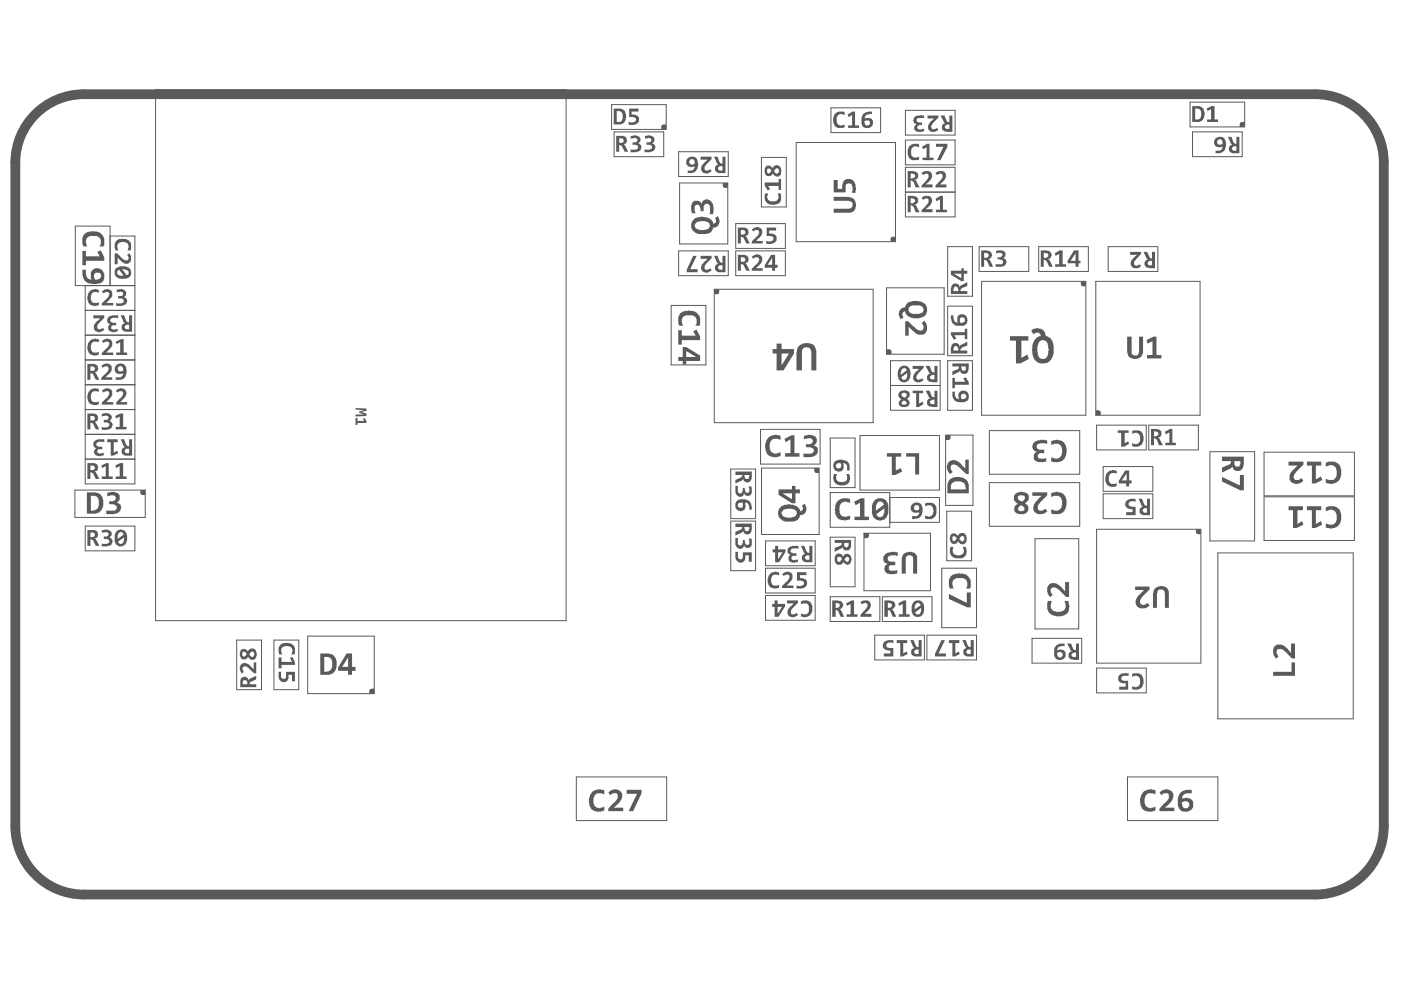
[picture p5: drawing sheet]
<svg xmlns="http://www.w3.org/2000/svg" width="297mm" height="210mm" viewBox="0 0 297 210" stroke-linecap="round" stroke-linejoin="round" font-family="sans-serif">
<g fill="#5a5a5a">
<path d="M151.4 61.3h1.1l-.1 .9-.3 .2h-.7z"/>
<path d="M172.6 99.2h1.1v1.1l-.9-.1-.2-.3z"/>
<path d="M188 74.1h.6l.3 .2 .1 .8h-1z"/>
<path d="M229.2 59.7h1v1l-.8-.1-.2-.3z"/>
<path d="M78.4 146.2l.3-.2h.6v1.1h-1z"/>
<path d="M140.3 26.6l.3-.2h.6v1h-1z"/>
<path d="M188.9 50.4l.3-.2h.7v1h-1.1z"/>
<path d="M153.2 38.8h1.1v1h-.8l-.3-.4z"/>
<path d="M200.5 92.3h1v.8l-.4 .2h-.6z"/>
<path d="M183.2 113.1h1v.8l-.4 .2h-.6z"/>
<path d="M29.7 103.9h1.1v1.1l-.8-.1-.3-.4z"/>
<path d="M262.9 26.1l.4-.2h.6v1h-1.1z"/>
<path d="M232.3 87h.7l.3 .2 .1 .8h-1.1z"/>
<path d="M253.6 112.2h1v1.1l-.8-.1-.2-.4z"/>
</g>
<g fill="none" stroke="#5a5a5a" stroke-width=".21">
<path d="M33 19h87v112.6h-87zM129.7 22.2h11.5v5.2h-11.5zM130.2 28h10.5v5.2h-10.5zM143.9 32.2h10.5v5.2h-10.5zM144.1 38.8h10.2v12.9h-10.2zM161.4 33.4h5.3v10.5h-5.3zM168.8 30.2h21.1v21h-21.1zM176.2 22.9h10.5v5.2h-10.5zM192 23.4h10.5v5.2h-10.5zM192 29.7h10.5v5.3h-10.5zM192 35.5h10.5v10.5h-10.5zM252.3 21.7h11.6v5.2h-11.6z"/>
<path d="M252.8 28h10.6v5.2h-10.6zM23.3 50h5.3v52.6h-10.5v-42M143.9 53.2h10.5v5.3h-10.5zM156 47.4h10.5v5.3h-10.5zM156 53.2h10.5v5.3h-10.5zM192 40.7h10.5M200.9 52.3h5.3v10.5h-5.3zM207.6 52.3h10.5v5.3h-10.5zM208.1 59.7h22.1v28.3h-22.1zM220.2 52.3h10.6v5.3h-10.6zM232.3 59.7h22.1v28.3h-22.1zM235 52.3h10.5v5.3h-10.5z"/>
<path d="M18.1 71.1h10.5M18.1 76.3h10.5M18.1 65.8h10.5M23.3 60.6v-12.7h-7.3v12.7h12.6M142.3 64.8h7.4v12.6h-7.4zM151.4 61.3h33.7v28.3h-33.7zM188 61h12.2v14.1h-12.2zM188.8 76.5h10.5v10.5h-10.5zM200.9 76.5h5.3v10.5h-5.3zM200.9 64.9h5.3v10.5h-5.3zM18.1 92.1h10.5M18.1 97.3h10.5"/>
<path d="M18.1 86.8h10.5M18.1 81.6h10.5M154.9 99.4h5.3v10.6h-5.3zM161.3 91h12.6v7.4h-12.6zM161.5 99.2h12.2v14.1h-12.2zM176 92.9h5.3v10.5h-5.3zM182.3 92.3h16.9v11.6h-16.9zM188.8 81.7h10.5M200.5 92.3h5.8v14.9h-5.8zM209.8 91.3h19.1v9.2h-19.1zM232.5 90.1h10.5v5.3h-10.5zM233.9 98.9h10.5v5.3h-10.5z"/>
<path d="M243.6 90.1h10.5v5.3h-10.5zM256.5 95.8h9.5v18.9h-9.5zM268 95.9h19.2v9.2h-19.2zM15.9 103.9h14.9v5.8h-14.9zM18.1 111.5h10.5v5.3h-10.5zM154.9 110.5h5.3v10.5h-5.3zM162.3 114.7h10.5v5.2h-10.5zM176 104.4h12.7v7.4h-12.7zM176 113.9h5.3v10.5h-5.3zM183.2 113.1h14.1v12.2h-14.1zM188.7 105.5h10.5v5.2h-10.5M200.7 108.4h5.3v10.5h-5.3z"/>
<path d="M209.8 102.3h19.1v9.3h-19.1zM219.4 114.2h9.3v19.1h-9.3zM232.5 112.2h22.1v28.4h-22.1zM233.9 104.7h10.5v5.3h-10.5zM258.2 117.2h28.7v35.2h-28.7zM268 105.3h19.2v9.3h-19.2zM50.2 135.7h5.2v10.5h-5.2zM58.1 135.7h5.2v10.5h-5.2zM65.2 134.9h14.1v12.2h-14.1zM162.3 120.5h10.5v5.2h-10.5zM162.3 126.3h10.5v5.2h-10.5zM176 126.5h10.5v5.3h-10.5z"/>
<path d="M185.5 134.7h10.5v5.2h-10.5zM187.1 126.5h10.5v5.3h-10.5zM196.5 134.7h10.5v5.2h-10.5zM199.7 120.5h7.3v12.6h-7.3zM218.8 135.3h10.5v5.3h-10.5zM232.5 141.7h10.5v5.2h-10.5zM122.2 164.7h19.2v9.3h-19.2zM239.1 164.7h19.1v9.3h-19.1z"/>
</g>
<g fill="#5a5a5a">
<path d="M17.8 49.7a2.81 2.81 0 0 1 4 .2 3.3 3.3 0 0 1 .2 2.3h-.8a1.54 1.54 0 0 0-.5-2.1l-.6-.1a1.46 1.46 0 0 0-1.8 .7l-.1 .8 .3 .7h-.8a3.2 3.2 0 0 1 .1-2.5z"/>
<path d="M17.5 53.2h.7v1.2h3l-.6-1 .8-.3 .7 1.5v.7h-3.9v.9h-.7z"/>
<path d="M75.4 86.5l2.3 .1v.5l-1.1 .3 1.1 .3v.5l-2.3 .1v-.4h1.8l-1.1-.4v-.2l1.1-.4-1.8-.1z"/>
<path d="M75.4 88.6h.4v.7h1.4l-.2-.6 .3-.1 .4 .7v.4h-1.9v.4h-.4z"/>
<path d="M222.1 127.4h.9a1.74 1.74 0 0 0 .2 2 2.05 2.05 0 0 0 1.6 .3l.3-.1a1.27 1.27 0 0 0 .6-2v-.2l.8 .1a2.11 2.11 0 0 1-.1 2.4 2.11 2.11 0 0 1-2.3 .8 2.23 2.23 0 0 1-2-3.2z"/>
<path d="M222.2 124.2a1.69 1.69 0 0 1 2.7 .2l.9 1v-2h.9v3.2h-.7l-1.1-1.2a2 2 0 0 0-1.7-.8 .81 .81 0 0 0-.2 1.2l.2 .3-.5 .5a1.92 1.92 0 0 1-.5-2.4z"/>
<path d="M222.9 93.6a2.16 2.16 0 0 1 2.4 0 2.16 2.16 0 0 1 .8 2.3 2.24 2.24 0 0 1-3.1 2l-.1-1a1.52 1.52 0 0 0 2.1-.2l.2-.6-.1-1.2a1.23 1.23 0 0 0-2-.6h-.2z"/>
<path d="M219 94.1a2.83 2.83 0 0 1 2.9-.7l.1 .7h-.3a1.91 1.91 0 0 0-1.9 .3 .79 .79 0 0 0 1 .9h.6v.8h-.5a.64 .64 0 0 0-.9 .6 .64 .64 0 0 0 1 .5l.8-.1v.8h-.3a1.88 1.88 0 0 1-2.3-.7 1.13 1.13 0 0 1 .6-1.4 1.05 1.05 0 0 1-.8-1.6z"/>
<path d="M281.1 107.5a2.36 2.36 0 0 1 3 .8l.1 .3a2.94 2.94 0 0 1-.8 3.1 2.69 2.69 0 0 1-2.3 .2v-.9a1.8 1.8 0 0 0 2.1-.2 2.36 2.36 0 0 0-.4-2.6 1.83 1.83 0 0 0-1.7 .2z"/>
<path d="M277.1 107.3h3v.9h-1.1v2.9l1-.6 .4 .7-1.5 .8h-.8v-3.8h-1z"/>
<path d="M273.2 107.3h3v.9h-1.1v2.9l.9-.6 .4 .7-1.5 .8h-.8v-3.8h-.9z"/>
<path d="M281.1 98.1a2.36 2.36 0 0 1 3 .7l.1 .3a2.94 2.94 0 0 1-.8 3.2 2.69 2.69 0 0 1-2.3 .1v-.8a1.8 1.8 0 0 0 2.1-.3 2.36 2.36 0 0 0-.4-2.6 1.83 1.83 0 0 0-1.7 .2z"/>
<path d="M277.1 97.9h3v.8h-1.1v3l1-.7 .4 .8-1.5 .7h-.8v-3.8h-1z"/>
<path d="M273.2 97.9h3.2v.6l-1.5 1.5a1.3 1.3 0 0 0-.4 1.7 1.23 1.23 0 0 0 1.4-.4l.5 .7a1.82 1.82 0 0 1-3-.2v-.1a2.26 2.26 0 0 1 1.1-2.4l.6-.6h-1.9z"/>
<path d="M222.9 104.6a2.16 2.16 0 0 1 2.4 .1 2.16 2.16 0 0 1 .8 2.2 2.24 2.24 0 0 1-3.1 2l-.1-.9a1.52 1.52 0 0 0 2.1-.2l.2-.7-.1-1.1a1.23 1.23 0 0 0-2-.7h-.2z"/>
<path d="M218.9 104.4h3.1v.6l-1.1 1.2a2 2 0 0 0-.9 1.7v.1a.9 .9 0 0 0 1.3 .1l.3-.2 .4 .5a1.82 1.82 0 0 1-2.8-.1 1.97 1.97 0 0 1 .8-2.3l.9-.9h-2z"/>
<path d="M169.2 73.6a2.56 2.56 0 0 1 3.5-.3l.4 1v4.2h-1.1v-3.7a1.03 1.03 0 0 0-1-1.2 1.03 1.03 0 0 0-1 1.2v3.7h-1.1v-3.9z"/>
<path d="M155.9 114.1h.5v.5a.71 .71 0 0 0 .1 .7 .71 .71 0 0 0 .7 .3l.3-.5v-.6h.4l.1 .5a.47 .47 0 0 0 .6 .5 .47 .47 0 0 0 .3-.7l-.1-.6 .5 .1a1.48 1.48 0 0 1-.4 1.9l-.9-.1-.2-.5a.91 .91 0 0 1-.9 .8 .91 .91 0 0 1-.9-.8z"/>
<path d="M155.9 117l.6 .1a1.22 1.22 0 0 0 .4 1.5h.1a.61 .61 0 0 0 .5-.9v-.6h1.9v2h-.6v-1.4h-.8v.4a1.01 1.01 0 0 1-.7 1.1 1.01 1.01 0 0 1-1.2-.5l-.2-.3z"/>
<path d="M167.1 116.3a2.34 2.34 0 0 1 2.2-.6v.7a1.35 1.35 0 0 0-1.7 .3v.3l.2 .2 1.1 .1v.5h-.5a.5 .5 0 0 0-.6 .6 .5 .5 0 0 0 .9 .3l.5-.1v.5a1.45 1.45 0 0 1-2-.4v-.8l.5-.3a.84 .84 0 0 1-.7-.5 .84 .84 0 0 1 .1-.8z"/>
<path d="M163.2 121.7h.1a1.57 1.57 0 0 1 1.7-.4l.2 .1v.6a1.01 1.01 0 0 0-1.7 .6 1.17 1.17 0 0 0 .3 1.3 1.17 1.17 0 0 0 1.4 .1v.6a1.62 1.62 0 0 1-2.3-.9 2.14 2.14 0 0 1 .3-2z"/>
<path d="M165.8 121.7a1.29 1.29 0 0 1 2.2 .2 1.78 1.78 0 0 1-.6 1.6l-.6 .7h1.4v.5h-2.4v-.4l.9-.9a1.51 1.51 0 0 0 .7-1.4 .77 .77 0 0 0-1.2 .2z"/>
<path d="M169 121.3h2v.6h-1.4v.7l.7 .1a.97 .97 0 0 1 .8 .8 .97 .97 0 0 1-.4 1 1.99 1.99 0 0 1-1.8 .2v-.5a1.34 1.34 0 0 0 1.5-.4v-.4l-.2-.2-1.2-.1z"/>
<path d="M169.8 127.5a1.52 1.52 0 0 1 1.7-.1 1.52 1.52 0 0 1 .7 1.6 1.65 1.65 0 0 1-.7 1.6 1.65 1.65 0 0 1-1.7 .1v-.7a1.1 1.1 0 0 0 1.7-.3v-.2a1.3 1.3 0 0 0-.5-1.6h-.9l-.3 .2z"/>
<path d="M166.9 127.3h2.3v.5l-1 .9-.3 .5a.61 .61 0 0 0-.1 1 .61 .61 0 0 0 1-.2l.1-.1 .3 .5a1.33 1.33 0 0 1-2.2-.2 1.56 1.56 0 0 1 .8-1.7l.4-.6h-1.3z"/>
<path d="M155.9 103h.5v.5a.71 .71 0 0 0 .1 .8 .71 .71 0 0 0 .7 .3l.3-.5v-.7h.4l.1 .6a.47 .47 0 0 0 .6 .5 .47 .47 0 0 0 .3-.7l-.1-.7 .5 .1a1.48 1.48 0 0 1-.4 1.9h-.7l-.4-.3v-.2a.91 .91 0 0 1-.9 .7 .91 .91 0 0 1-.9-.7z"/>
<path d="M239.6 53.4h2.3v.4l-.8 1a1.22 1.22 0 0 0-.5 1.4l.5 .1 .5-.3 .3 .5a1.4 1.4 0 0 1-2.1-.2 1.58 1.58 0 0 1 .7-1.7l.6-.6h-1.5z"/>
<path d="M191.9 68.1h.7l1.2 1.2a1.43 1.43 0 0 0 1.9 .6 1.05 1.05 0 0 0-.3-1.4l.5-.5a1.79 1.79 0 0 1-.2 3 2.44 2.44 0 0 1-2.3-1l-.7-.7v1.9h-.8z"/>
<path d="M214.1 71.3h3.9v.9h-1.4v3.7l1.2-.7 .3 .9-1.8 1h-.9v-4.9h-1.3z"/>
<path d="M22.7 93.1h2.3v.7h-.9v2.2l.7-.4 .3 .5-1.1 .5h-.5v-2.8h-.8z"/>
<path d="M19.9 93.7a2.34 2.34 0 0 1 2.2-.6l-.1 .7a1.25 1.25 0 0 0-1.6 .3v.3l.4 .3h.9v.5h-.4a.47 .47 0 0 0-.7 .5 .47 .47 0 0 0 .8 .4l.6-.1v.5a1.56 1.56 0 0 1-2-.3 .9 .9 0 0 1 .5-1.2 .84 .84 0 0 1-.7-.5 .84 .84 0 0 1 .1-.8z"/>
<path d="M21.6 87.8a1.57 1.57 0 0 1 2 .3 .87 .87 0 0 1-.4 1.2 .89 .89 0 0 1 .4 1.4v.1a2.46 2.46 0 0 1-2 .2v-.5a1.25 1.25 0 0 0 1.6-.3 .58 .58 0 0 0-.8-.6h-.4v-.6h.6a.48 .48 0 0 0 .5-.5 .48 .48 0 0 0-.6-.4l-.9 .2z"/>
<path d="M24.4 88.2l1.1-.5h.6v2.8h.7v.5h-2.3v-.5h.9v-2.2l-.8 .4z"/>
<path d="M18.9 82.8h.2a1.57 1.57 0 0 1 1.6-.4l.3 .1v.7a1.01 1.01 0 0 0-1.7 .5 1.17 1.17 0 0 0 .3 1.3 1.17 1.17 0 0 0 1.4 .2v.5a1.62 1.62 0 0 1-2.4-.9 2.14 2.14 0 0 1 .3-2z"/>
<path d="M21.6 82.8a1.29 1.29 0 0 1 2.2 .2 1.78 1.78 0 0 1-.6 1.6l-.7 .7h1.5v.5h-2.4v-.4l.8-.9a1.51 1.51 0 0 0 .8-1.3 .77 .77 0 0 0-1.2 .1z"/>
<path d="M24.5 82.8a1.28 1.28 0 0 1 1.4-.5 1.28 1.28 0 0 1 .9 1.1l-.2 .7-1.1 1.2h1.5v.5h-2.4v-.4l1-1.1a.94 .94 0 0 0 .4-1.3l-.7-.1-.3 .4z"/>
<path d="M59.3 136.9h.1a1.91 1.91 0 0 1 2.1-.4 1.53 1.53 0 0 1 1 1.9l-.1 .4-.6-.1a1 1 0 0 0-.2-1.5 1.4 1.4 0 0 0-1.9 .3l-.1 .6 .2 .7h-.6a2.8 2.8 0 0 1 .1-1.9z"/>
<path d="M59.1 139.4h.6v.9h2.2l-.4-.8 .5-.2 .5 1.1v.6h-2.8v.7h-.6z"/>
<path d="M59.1 142.4h.6l-.1 .6a.64 .64 0 0 0 .2 .8 .64 .64 0 0 0 .8-.1v-1.3h1.9v2h-.6v-1.3h-.7v.3a1.02 1.02 0 0 1-.8 1.2 1.02 1.02 0 0 1-1.2-.8z"/>
<path d="M18.9 72.3h.2a1.57 1.57 0 0 1 1.6-.4l.3 .1v.6a1.01 1.01 0 0 0-1.7 .6 1.17 1.17 0 0 0 .3 1.3 1.17 1.17 0 0 0 1.4 .1v.6a1.62 1.62 0 0 1-2.4-.9 2.14 2.14 0 0 1 .3-2z"/>
<path d="M21.6 72.3a1.29 1.29 0 0 1 2.2 .2 1.78 1.78 0 0 1-.6 1.6l-.7 .6h1.5v.6h-2.4v-.5l.8-.8a1.51 1.51 0 0 0 .8-1.4 .77 .77 0 0 0-1.2 .1z"/>
<path d="M24.5 72.4l1.2-.5h.5v2.8h.8v.6h-2.4v-.6h.9v-2.2l-.8 .5z"/>
<path d="M21.5 77.6a1.29 1.29 0 0 1 2.2 .2 1.69 1.69 0 0 1-.9 1.7l-.4 .5h1.4v.5h-2.3v-.4l.9-.9a1.07 1.07 0 0 0 .6-1.3l-.2-.2h-.6l-.4 .3z"/>
<path d="M22.8 67.4a2.34 2.34 0 0 1 2.3-.5v.6a1.35 1.35 0 0 0-1.7 .3v.3l.4 .3h.8v.6h-.4a.5 .5 0 0 0-.6 .6 .5 .5 0 0 0 .8 .2l.6-.1v.5a1.45 1.45 0 0 1-2-.4v-.7l.5-.3a.84 .84 0 0 1-.8-.5 .84 .84 0 0 1 .1-.9z"/>
<path d="M19.8 66.9h2.3v.5l-.9 .8a1.7 1.7 0 0 0-.6 1.4l.2 .2h.6l.4-.3 .3 .4a1.33 1.33 0 0 1-2.2-.1 1.56 1.56 0 0 1 .8-1.8l.6-.5h-1.5z"/>
<path d="M18.9 61.8h.2a1.57 1.57 0 0 1 1.6-.4l.3 .1v.6a1.01 1.01 0 0 0-1.7 .6 1.17 1.17 0 0 0 .3 1.3 1.17 1.17 0 0 0 1.4 .1v.6a1.62 1.62 0 0 1-2.4-.9 2.14 2.14 0 0 1 .3-2z"/>
<path d="M21.6 61.8a1.29 1.29 0 0 1 2.2 .2 1.78 1.78 0 0 1-.6 1.6l-.7 .6h1.5v.6h-2.4v-.5l.8-.8a1.51 1.51 0 0 0 .8-1.4 .77 .77 0 0 0-1.2 .1z"/>
<path d="M24.7 61.4h.1a2.02 2.02 0 0 1 1.6 .1 .87 .87 0 0 1-.2 1.5 .72 .72 0 0 1 .8 .5v.1a1.25 1.25 0 0 1-1.3 1.3h-1.1v-.7a2.02 2.02 0 0 0 1.6-.1v-.1a.6 .6 0 0 0-.7-.7h-.4v-.5h.4a.48 .48 0 0 0 .6-.5 .48 .48 0 0 0-.7-.4l-.7 .1z"/>
<path d="M133.4 23h2v.7h-1.5v.6h.5a1.11 1.11 0 0 1 1.1 1.2 1.11 1.11 0 0 1-1.3 1h-.8l-.1-.6a1.03 1.03 0 0 0 1.6-.7 .6 .6 0 0 0-.8-.4h-.7z"/>
<path d="M24.5 51.2h.1a1.91 1.91 0 0 1 2.1-.4 1.53 1.53 0 0 1 1.1 2l-.1 .3-.6-.1a1 1 0 0 0-.3-1.5 1.4 1.4 0 0 0-1.8 .3l-.2 .7 .3 .6h-.7a2.8 2.8 0 0 1 .1-1.9z"/>
<path d="M24.3 53.7h.5l.9 .9a1.35 1.35 0 0 0 1.5 .5l.1-.6-.3-.5 .4-.3a1.55 1.55 0 0 1 .2 1.9 1.22 1.22 0 0 1-1.9-.3l-.7-.7v1.4h-.7z"/>
<path d="M133.7 28.9a1.56 1.56 0 0 1 2 .3 .87 .87 0 0 1-.4 1.2 .89 .89 0 0 1 .4 1.5v.1a2.46 2.46 0 0 1-2 .2v-.6a1.06 1.06 0 0 0 1.6-.4 .57 .57 0 0 0-.8-.5h-.4v-.5h.7a.48 .48 0 0 0 .4-.6 .48 .48 0 0 0-.5-.4l-1 .2z"/>
<path d="M136.8 28.8a1.78 1.78 0 0 1 2 .5v.6l-.6 .5a.9 .9 0 0 1 .8 .9 .9 .9 0 0 1-.9 .9l-1.4 .1v-.7a1.25 1.25 0 0 0 1.5-.3 .57 .57 0 0 0-.7-.6h-.4v-.5h.4a.48 .48 0 0 0 .6-.5 .48 .48 0 0 0-.7-.4l-.6 .1z"/>
<path d="M51.1 140.9a1.6 1.6 0 0 1 2.2 .5l.5 .5v-1.5h.5v2.4h-.4l-.9-.9a1.15 1.15 0 0 0-1.4-.5 .77 .77 0 0 0 .1 .9l-.4 .5a1.6 1.6 0 0 1-.2-1.9z"/>
<path d="M21.6 112.5a1.57 1.57 0 0 1 2 .3 .87 .87 0 0 1-.4 1.2 .89 .89 0 0 1 .4 1.4v.1a2.46 2.46 0 0 1-2 .2v-.5a1.06 1.06 0 0 0 1.6-.4 .57 .57 0 0 0-.8-.5h-.4v-.6h.6a.48 .48 0 0 0 .5-.5 .48 .48 0 0 0-.6-.4l-.9 .2z"/>
<path d="M125.5 168a2.45 2.45 0 0 1 2.3-.5l.3 .1v.8l-.2-.1a1.39 1.39 0 0 0-2 .7v.2a1.46 1.46 0 0 0 1.4 2.2l.8-.4v.9a2.44 2.44 0 0 1-2.8-.5 2.96 2.96 0 0 1 .2-3.4z"/>
<path d="M129 168h.1a1.62 1.62 0 0 1 2.8 .4 2.15 2.15 0 0 1-.9 2l-.9 .8h2v.8h-3.1v-.5l1-1.2a1.62 1.62 0 0 0 .9-1.9l-.1-.2-.5-.1-.6 .2-.3 .3z"/>
<path d="M132.9 167.5h3.1v.7l-1.8 3.8h-.9l1.8-3.7h-2.2z"/>
<path d="M242.3 168a2.45 2.45 0 0 1 2.4-.5l.3 .1v.8l-.2-.1a1.39 1.39 0 0 0-2 .7v.2a1.46 1.46 0 0 0 1.3 2.2l.9-.4v.9a2.44 2.44 0 0 1-2.9-.5 2.96 2.96 0 0 1 .2-3.4z"/>
<path d="M245.8 168h.1a1.62 1.62 0 0 1 2.9 .4 2.15 2.15 0 0 1-1 2l-.8 .8h2v.8h-3.2v-.5l1.1-1.2a1.62 1.62 0 0 0 .8-1.9l-.1-.2-.4-.1-.6 .2-.4 .3z"/>
<path d="M196.7 24.5h2.3v.4l-.9 1a1.13 1.13 0 0 0-.6 1.1 .54 .54 0 0 0 .8 .3l.4-.2 .3 .4a1.37 1.37 0 0 1-2.2-.2v-.1a2 2 0 0 1 .8-1.7l.4-.4h-1.3z"/>
<path d="M193.7 25l.1-.1a2.17 2.17 0 0 1 1.9-.4h.2v.5h-.6a.61 .61 0 0 0-.8 .1 .61 .61 0 0 0-.1 .8l1.1 .1v.5h-.4a.52 .52 0 0 0-.5 .3 .52 .52 0 0 0 .2 .6l1.1-.1v.6h-.2a1.37 1.37 0 0 1-1.9-.6v-.1a.66 .66 0 0 1 .4-.8l.1-.1a.69 .69 0 0 1-.6-.3 .69 .69 0 0 1 0-.8z"/>
<path d="M192.8 31a1.91 1.91 0 0 1 2.1-.4v.6l-.3-.1a1.03 1.03 0 0 0-1.2 .2 1.03 1.03 0 0 0-.2 1.2 1.12 1.12 0 0 0 1.6 .8l.1-.1v.7l-.5 .1a1.69 1.69 0 0 1-1.8-.7 1.69 1.69 0 0 1 .1-2z"/>
<path d="M195.5 31.1l1.1-.6h.5v2.9h.8v.6h-2.3v-.6h.8v-2.2l-.7 .4z"/>
<path d="M198.4 30.5h2.5v.6l-1.5 2.9h-.7l1.3-2.9h-1.6z"/>
<path d="M195.4 36.7a1.53 1.53 0 0 1 2.1 0 1.85 1.85 0 0 1-.7 2l-.6 .4h1.5v.6h-2.3v-.4l.8-.8a1.82 1.82 0 0 0 .7-1.5l-.2-.1a.5 .5 0 0 0-.8 .1l-.2 .1z"/>
<path d="M198.3 36.7a1.27 1.27 0 0 1 2.3 .4v.1a1.65 1.65 0 0 1-.9 1.5l-.4 .4h1.4v.6h-2.4v-.4l1.1-1a1.06 1.06 0 0 0 .4-1.3h-.1a.67 .67 0 0 0-1 .1z"/>
<path d="M195.4 41.9a1.53 1.53 0 0 1 2.1 0 1.85 1.85 0 0 1-.7 2l-.6 .5h1.5v.6h-2.3v-.4l.8-.9a1.82 1.82 0 0 0 .7-1.4l-.2-.1a.5 .5 0 0 0-.8 .1l-.2 .1z"/>
<path d="M198.3 42.2l1.1-.7h.5v3h.9v.5h-2.4v-.5h.9v-2.2l-.7 .4z"/>
<path d="M177 24.2a1.91 1.91 0 0 1 2.1-.4v.6l-.3-.1a1.03 1.03 0 0 0-1.2 .2 1.03 1.03 0 0 0-.2 1.2 1.12 1.12 0 0 0 1.6 .8l.1-.1v.6l-.4 .1a1.69 1.69 0 0 1-1.9-.7 1.69 1.69 0 0 1 .1-1.9z"/>
<path d="M179.7 24.3l1.1-.6h.5v2.9h.8v.5h-2.3v-.5h.9v-2.2l-.8 .4z"/>
<path d="M176.8 41.7h2.9a1.75 1.75 0 0 1 1.5 2.8l-.1 .3-.8 .3h-3.5v-.8h3.1a.84 .84 0 0 0 .9-.9 .84 .84 0 0 0-1-.8h-3z"/>
<path d="M176.8 38.2h.8v1.9h1l.1-1.1a1.3 1.3 0 0 1 1-1.1 1.3 1.3 0 0 1 1.4 .7 3.5 3.5 0 0 1 .3 2.2l-.7 .1a1.79 1.79 0 0 0-.5-2h-.1a.73 .73 0 0 0-.7 .2 .73 .73 0 0 0-.1 .8v.9h-2.5z"/>
<path d="M148.5 33.2h2.4v.5l-1 1a1.14 1.14 0 0 0-.4 1.4l.6 .1 .4-.4 .4 .5a1.29 1.29 0 0 1-2 .1 1.45 1.45 0 0 1 .6-2l.5-.5h-1.5z"/>
<path d="M146.8 43a1.18 1.18 0 0 1 2 .3 1.12 1.12 0 0 1 .9-1 1.12 1.12 0 0 1 1.2 .6l.1 .1a3.5 3.5 0 0 1 .2 2.4h-.8l.1-.4a1.6 1.6 0 0 0-.5-1.8 .57 .57 0 0 0-.7 .3l-.1 1.3h-.7l-.1-.6a.63 .63 0 0 0-.7-.8 .63 .63 0 0 0-.4 1l.2 .8h-.8v-.4a2.01 2.01 0 0 1 .1-1.6z"/>
<path d="M159.4 54.5a1.29 1.29 0 0 1 2.2 .2 1.69 1.69 0 0 1-.8 1.6l-.5 .6h1.4v.5h-2.3v-.4l.9-1a1.07 1.07 0 0 0 .6-1.2l-.1-.2h-.7l-.4 .3z"/>
<path d="M159.4 48.7a1.29 1.29 0 0 1 2.2 .2 1.69 1.69 0 0 1-.8 1.7l-.5 .5h1.4v.5h-2.3v-.4l.9-.9a1.07 1.07 0 0 0 .6-1.3l-.1-.2h-.7l-.4 .3z"/>
<path d="M162.5 48.3h2v.6h-1.4v.6h.5a1.11 1.11 0 0 1 1.1 1.2 1.11 1.11 0 0 1-1.3 1h-.9l-.1-.6a1.03 1.03 0 0 0 1.6-.6l-.2-.4-.3-.1h-1z"/>
<path d="M162.2 41h.7a1.15 1.15 0 0 0 .2 1.6l.2 .1a1.52 1.52 0 0 0 1.7-.5l.1-.7-.2-.5h.6v.2a1.52 1.52 0 0 1-1.6 2.2 1.68 1.68 0 0 1-1.7-2.4z"/>
<path d="M162.1 38.7h3v-.7h.5v2.3h-.5v-.9h-2.2l.4 .8-.5 .2-.7-1.1z"/>
<path d="M148.5 54.2h2.4v.6l-1 .9a1.14 1.14 0 0 0-.4 1.4l.6 .1 .4-.3 .4 .4a1.29 1.29 0 0 1-2 .1 1.45 1.45 0 0 1 .6-2l.5-.5h-1.5z"/>
<path d="M147 54.2h.7l-1.4 2.9h1.6v.6h-2.3v-.5z"/>
<path d="M223.6 53.7l1.1-.6h.6v2.9h.7v.6h-2.3v-.6h.9v-2.2l-.8 .4z"/>
<path d="M176.8 100.5h.7a.99 .99 0 0 0-.2 1.1 .99 .99 0 0 0 .9 .6 1.08 1.08 0 0 0 1.2-.4 1.08 1.08 0 0 0 .1-1.2l-.1-.1h.6a1.66 1.66 0 0 1-.6 2.3h-.1a1.94 1.94 0 0 1-2.4-.7l-.2-.5z"/>
<path d="M240 91.4h.2a1.52 1.52 0 0 1 2.3 1.5 1.68 1.68 0 0 1-2.5 1.7l.1-.6a.98 .98 0 0 0 1.6-.6 1.15 1.15 0 0 0-.7-1.6h-.5l-.5 .2z"/>
<path d="M237 91.2h2.3v.6h-.8v2.2l.7-.4 .2 .5-1.1 .6h-.6v-2.9h-.7z"/>
<path d="M192.1 96.1h2.8v4.5h-.9v-3.8h-1.9z"/>
<path d="M188 96.1h3.1v.7h-1.2v3l1.1-.6 .3 .8-1.5 .7h-.7v-3.9h-1.1z"/>
<path d="M196.1 106.7a1.69 1.69 0 0 1 2.3 .7l.2 .4a1.95 1.95 0 0 1-1.1 2.3l-1.4-.1v-.7h.2a1.01 1.01 0 0 0 1.6-.7v-.1a1.24 1.24 0 0 0-.7-1.4l-1.1 .2z"/>
<path d="M201 98.1a1.82 1.82 0 0 1 2.7 .2l1 1v-1.8h.7v3h-.5l-1.6-1.5a1.31 1.31 0 0 0-1.6-.4l-.2 .6 .5 .9-.6 .4a1.99 1.99 0 0 1-.4-2.4z"/>
<path d="M179.4 127.9l1.2-.6h.5v2.9h.7v.6h-2.3v-.6h.8v-2.2l-.7 .5z"/>
<path d="M182.4 127.6a1.47 1.47 0 0 1 2.2 .2 1.96 1.96 0 0 1-.8 1.9l-.5 .4h1.5v.7h-2.4v-.4l.9-1a1.34 1.34 0 0 0 .5-1.5l-.5-.1-.5 .3z"/>
<path d="M191.5 117.5a1.84 1.84 0 0 1 2.9 .4v3.7h-.8v-2.9a.8 .8 0 0 0-.8-1 .8 .8 0 0 0-.8 1v2.9h-.8v-3.3z"/>
<path d="M187.6 117.5a3.2 3.2 0 0 1 2.7-.4v.7h-.2a1.99 1.99 0 0 0-1.8 .3 .62 .62 0 0 0-.1 .7 .62 .62 0 0 0 .7 .3h.9v.7h-.5a.64 .64 0 0 0-.9 .7 .64 .64 0 0 0 1 .5l.8-.1v.6a2.46 2.46 0 0 1-2.6-.3 1.26 1.26 0 0 1 .4-1.6l.2-.1a1.06 1.06 0 0 1-.9-.7 1.06 1.06 0 0 1 .3-1.2z"/>
<path d="M177.6 106.2a2.79 2.79 0 0 1 2.6-.4v.8a1.8 1.8 0 0 0-1.9 .1l-.3 .5-.1 .7 .1 .8a1.44 1.44 0 0 0 1.9 .7l.3-.1v.8l-1.2 .3a2.12 2.12 0 0 1-1.7-1l-.1-.2a4.1 4.1 0 0 1 .3-2.8z"/>
<path d="M181.1 106.4l1.5-.7h.7v3.8h.9v.8h-3v-.8h1.1v-2.9l-.9 .5z"/>
<path d="M190.4 127.9l1.2-.6h.5v2.9h.8v.6h-2.3v-.6h.8v-2.2l-.7 .5z"/>
<path d="M162.9 92.8a2.45 2.45 0 0 1 2.3-.5l.3 .1v.8l-.2-.1a1.39 1.39 0 0 0-2 .8v.2a1.46 1.46 0 0 0 1.4 2.1l.8-.3v.8a2.44 2.44 0 0 1-2.8-.5 2.96 2.96 0 0 1 .2-3.4z"/>
<path d="M166.3 93l1.5-.7h.6v3.8h1.1v.7h-3.1v-.7h1.2v-3l-1.1 .7z"/>
<path d="M170.4 92.4a2.9 2.9 0 0 1 2.5 .1 1.16 1.16 0 0 1-.5 1.9 1.13 1.13 0 0 1 1 .9 1.13 1.13 0 0 1-.5 1.2 3.1 3.1 0 0 1-2.6 .3v-.7l.6 .1a1.38 1.38 0 0 0 1.7-.5 .91 .91 0 0 0-1.1-.9h-.6v-.6h.6a.69 .69 0 0 0 .8-.8 .69 .69 0 0 0-1-.5l-.9 .2z"/>
<path d="M144.1 66.5a2.81 2.81 0 0 1 4 .3 3.3 3.3 0 0 1 .2 2.3h-.8a1.54 1.54 0 0 0-.4-2.1l-.7-.1a1.46 1.46 0 0 0-1.7 .6l-.2 .8 .4 .8h-.9a3.2 3.2 0 0 1 .1-2.6z"/>
<path d="M143.8 70h.7v1.2h3l-.5-1 .7-.3 .7 1.5v.7h-3.9v1h-.7z"/>
<path d="M201.5 116l.6 .1a.98 .98 0 0 0 .7 1.5 1.08 1.08 0 0 0 1.2 0 1.08 1.08 0 0 0 .3-1.2l-.2-.4h.7a2.03 2.03 0 0 1-.6 2.3h-.1a2.52 2.52 0 0 1-2.4-.5 2.15 2.15 0 0 1-.2-1.8z"/>
<path d="M201.2 135.7h2.2v.6h-.8v2.3l.7-.5 .2 .6-1.1 .5h-.5v-2.9h-.7z"/>
<path d="M199.6 135.7h.7l-1.3 2.9h1.6v.6h-2.4v-.5z"/>
<path d="M190.1 135.7h2.2v.6h-.8v2.3l.7-.5 .2 .6-1 .5h-.5v-2.9h-.8z"/>
<path d="M187.4 136.1h.1a1.8 1.8 0 0 1 1.9-.3v.5a.98 .98 0 0 0-1.5 .5 .58 .58 0 0 0 .8 .6h.7v1.8h-2v-.6h1.4v-.7h-.4a1.1 1.1 0 0 1-1-.4 1.1 1.1 0 0 1-.1-1.2z"/>
<path d="M247 91.6l1-.7h.6v3h.7v.5h-2.2v-.5h.8v-2.2l-.7 .4z"/>
<path d="M201.5 122.3a2.81 2.81 0 0 1 4 .2 3.3 3.3 0 0 1 .2 2.3h-.8a1.54 1.54 0 0 0-.5-2.1l-.6-.1a1.46 1.46 0 0 0-1.8 .6l-.1 .8 .3 .8h-.8a3.2 3.2 0 0 1 .1-2.5z"/>
<path d="M201.2 125.9l3.8 1.9v-2.2h.8v3.2h-.7l-3.9-1.8z"/>
<path d="M22.7 104.5a2.4 2.4 0 0 1 2.6 .3 1.21 1.21 0 0 1-.6 1.7 1.18 1.18 0 0 1 1 1.1 1.18 1.18 0 0 1-1 1.2l-.5 .2-1.7-.1v-.7l1 .1a.89 .89 0 0 0 .9-.1 .89 .89 0 0 0 .3-.9l-.6-.4h-.9v-.6h.5a.69 .69 0 0 0 .7-.4 .69 .69 0 0 0-.1-.8l-.8-.1-.8 .2z"/>
<path d="M255.8 23l1.1-.5h.6v2.8h.7v.6h-2.3v-.6h.9v-2.2l-.8 .4z"/>
<path d="M240 142.9h.2a1.52 1.52 0 0 1 2.3 1.5 1.68 1.68 0 0 1-2.5 1.7l.1-.6a.98 .98 0 0 0 1.6-.6 1.2 1.2 0 0 0-.6-1.6h-.6l-.5 .2z"/>
<path d="M237.1 143.4a2.07 2.07 0 0 1 2.2-.6l-.1 .5a1.38 1.38 0 0 0-1.5 .4 .62 .62 0 0 0 .9 .6h.6v1.9h-1.9v-.6h1.4v-.7h-.6a1.05 1.05 0 0 1-1-1.5z"/>
<path d="M21.5 98.7l1-.5h.6v2.8h.8v.6h-2.3v-.6h.8v-2.2l-.7 .4z"/>
<path d="M24.4 98.7l1.1-.5h.6v2.8h.7v.6h-2.3v-.6h.9v-2.2l-.8 .4z"/>
<path d="M211.2 53.2h.1a1.67 1.67 0 0 1 1.8 .3l.1 .6-.1 .4-.4 .3a.76 .76 0 0 1 .6 .4 .76 .76 0 0 1-.1 .8 1.95 1.95 0 0 1-2 .6l-.1-.6h.8a.51 .51 0 0 0 .8-.4 .51 .51 0 0 0-.7-.5l-.5-.1v-.4h.4a.49 .49 0 0 0 .6-.4 .49 .49 0 0 0-.4-.6l-.9 .1z"/>
<path d="M239 71.4h.9v3a.8 .8 0 0 0 .8 1 .8 .8 0 0 0 .8-1v-3h.8v2.9a1.66 1.66 0 0 1-2.3 1.7 1.55 1.55 0 0 1-1-1.6z"/>
<path d="M243.1 72.1l1.5-.7h.6v3.9h1v.7h-3v-.7h1.1v-3l-1 .6z"/>
<path d="M201.9 80.1h.5v.8h2.3l-.5-.7 .6-.2 .6 1.1v.5h-3v.7h-.5z"/>
<path d="M201.6 70.4h3v-.7h.5v2.2h-.5v-.8h-2.3l.5 .7-.6 .2-.6-1z"/>
<path d="M193.5 77.6h2.3v.4l-.8 .9a1.13 1.13 0 0 0-.7 1.2 .54 .54 0 0 0 .9 .3l.3-.2 .3 .4a1.37 1.37 0 0 1-2.2-.2v-.1a2 2 0 0 1 .8-1.7l.5-.4h-1.4z"/>
<path d="M193.5 82.8h2.2v.6h-.8v2.2l.7-.4 .2 .5-1 .6h-.6v-2.9h-.7z"/>
<path d="M259.1 101.1l3.8 1.8v-2.2h.8v3.3h-.7l-3.9-1.9z"/>
<path d="M269.9 142.4h3.9v-2h.8v2.9h-4.7z"/>
<path d="M270.1 137.1a1.97 1.97 0 0 1 2.9 .4l.7 .9v-1.9h.9v3.1h-.7l-1.2-1.3a1.9 1.9 0 0 0-1.6-.7 .81 .81 0 0 0-.2 1.3l.2 .3-.5 .4a2.11 2.11 0 0 1-.5-2.5z"/>
<path d="M234.8 100.2h.1a1.57 1.57 0 0 1 1.7-.4l.2 .1v.6a1.01 1.01 0 0 0-1.7 .5 1.17 1.17 0 0 0 .3 1.4 1.17 1.17 0 0 0 1.4 .1v.5a1.62 1.62 0 0 1-2.3-.8 2.14 2.14 0 0 1 .3-2z"/>
<path d="M238.8 106.2h.1a1.8 1.8 0 0 1 1.9-.3v.5a.98 .98 0 0 0-1.5 .4 .54 .54 0 0 0 .5 .6h1v1.8h-2v-.6h1.3v-.6h-.4a1.15 1.15 0 0 1-1-1.6z"/>
<path d="M244.8 124.9a1.92 1.92 0 0 1 2.8 0l.2 .5v3.5h-.8v-3a.82 .82 0 0 0-.6-.9 .82 .82 0 0 0-1 .5l-.1 3.4h-.8v-3.2z"/>
<path d="M240.7 124.4h3v.6l-1.2 1.3a1.9 1.9 0 0 0-.8 1.5 .95 .95 0 0 0 1.6 0l.4 .6a1.66 1.66 0 0 1-1.6 .6 1.66 1.66 0 0 1-1.3-1.2 2.7 2.7 0 0 1 1.1-2.1l.7-.6h-1.9z"/>
<path d="M20 58l-.1 .8a.63 .63 0 0 0 .5 .6 .63 .63 0 0 0 .7-.3 .71 .71 0 0 0 .3-1 .71 .71 0 0 0-1-.3zM17.5 57.2h.7v.8a1.26 1.26 0 0 0 1.2 1.3l-.1-.3a1.69 1.69 0 0 1 .5-1.9 1.67 1.67 0 0 1 2.2 .7 1.67 1.67 0 0 1-.6 2.2 3.3 3.3 0 0 1-3.3-.4l-.2-.1-.3-.7z"/>
<path d="M215.9 107.5a.65 .65 0 0 0 .2 .9 .65 .65 0 0 0 .9-.1h.1a.72 .72 0 0 0-.1-.8 .72 .72 0 0 0-.8-.3zM215.8 105.2a.81 .81 0 0 0 1 1.1 .66 .66 0 0 0 .5-.6 .66 .66 0 0 0-.4-.7h-.8zM215.1 104.9h.1a1.92 1.92 0 0 1 2.9 .1 1.33 1.33 0 0 1-.8 1.7 1.23 1.23 0 0 1 .7 1.6 1.23 1.23 0 0 1-1.5 .7h-.2a1.14 1.14 0 0 1-1.3-.8 1.14 1.14 0 0 1 .8-1.4 1.34 1.34 0 0 1-.7-1.9z"/>
<path d="M165.7 75v2.5l1.6-2.5zM164.7 72.9h1v1.1h2.6v1l-2.2 3.5h-1.4v-3.5h-.9v-1h.9z"/>
<path d="M165.9 108.3a1 1 0 0 0 .9 1.5h.2a2.27 2.27 0 0 0 1.8-.5 1 1 0 0 0-1-1.4h-.1a2.27 2.27 0 0 0-1.8 .4zM165.6 107.3a3.4 3.4 0 0 1 3.5 .1l.5 .7a.27 .27 0 0 0 .3 .3 .27 .27 0 0 0 .2-.3 .5 .5 0 0 0-.1-.8l.5-.5a1.49 1.49 0 0 1 .4 1.6 1.49 1.49 0 0 1-1.3 .9 1.93 1.93 0 0 1-2.3 1.3 1.84 1.84 0 0 1-2.1-.9 1.84 1.84 0 0 1 .4-2.3z"/>
<path d="M165.9 104.6l2 1.3v-1.3zM165.1 103.8h2.8v-.8h.8v.8h.9v.8h-.9v2.1h-.8l-2.8-1.8z"/>
<path d="M157.8 111.7v.4a.53 .53 0 0 0 .5 .5 .53 .53 0 0 0 .6-.5v-.4zM155.9 111h3.5v1.3a.93 .93 0 0 1-.7 .9 .93 .93 0 0 1-1.1-.5l-.1-.1v.2l-.3 .2-1.3 .5v-.7l1.4-.6 .1-.2v-.3h-1.5z"/>
<path d="M170.7 118.1v.2a.44 .44 0 0 0 .6 .4h.3v-1h-.6zM169.8 115.7h.7l.6 1.4 .2 .1h.3v-1.5h.6v3.5h-1.1a.91 .91 0 0 1-1-.5 .91 .91 0 0 1 .2-1.1l.5-.2-.5-.3z"/>
<path d="M165 117.1v1.5l.9-1.5zM164.3 115.7h.7v.8h1.5v.5l-1.3 2.2h-.9v-2.1h-.5v-.6h.5z"/>
<path d="M164.9 128.7v1.4l.9-1.4zM164.2 127.3h.7v.7h1.5v.6l-1.3 2.2h-.9v-2.1h-.5v-.7h.5z"/>
<path d="M157.8 100.7v.3a.53 .53 0 0 0 .5 .6 .53 .53 0 0 0 .6-.6v-.3zM155.9 100h3.5v1.2a.93 .93 0 0 1-.7 1 .93 .93 0 0 1-1.1-.5l-.1-.1v.2l-.3 .2-1.3 .5v-.7l1.4-.7 .1-.2v-.2h-1.5z"/>
<path d="M156.4 106.8a.6 .6 0 0 0 .3 .8 .6 .6 0 0 0 .8-.2 .6 .6 0 0 0-.1-.8h-.6zM156.1 106.3h.1a1.79 1.79 0 0 1 2-.3 1.47 1.47 0 0 1 1.2 1.4v.7h-.5l-.1-1a.74 .74 0 0 0-.9-.5 1.37 1.37 0 0 1-.4 1.7 1.2 1.2 0 0 1-1.4-.4 1.2 1.2 0 0 1 0-1.5z"/>
<path d="M243.4 55.5v.1a.3 .3 0 0 0-.1 .3 .3 .3 0 0 0 .2 .2l.7 .1v-.9zM242.5 53.4h.7l.6 1.4h.4v-1.4h.7v3.5h-1.1a1.08 1.08 0 0 1-1.1-1.1 .92 .92 0 0 1 .7-.8l-.4-.3z"/>
<path d="M192.8 65.1a1.07 1.07 0 0 0 .1 1.2 1.07 1.07 0 0 0 1.2 .2 1.2 1.2 0 0 0 1.7-1 1.51 1.51 0 0 0-1.8-.7 1.17 1.17 0 0 0-1.1 .3zM190.8 65.7l.7-.4a.73 .73 0 0 0 .6-.8 3.1 3.1 0 0 1 3.9-.1 1.71 1.71 0 0 1-.7 3 2.95 2.95 0 0 1-3.2-.8l-.1-.1a.35 .35 0 0 0-.1-.4 .35 .35 0 0 0-.4 0v.1a.66 .66 0 0 0 .1 1.1l-.6 .4a1.86 1.86 0 0 1-.2-1.8z"/>
<path d="M220.3 72.4l-.1 .2a3.3 3.3 0 0 0 .4 3.4 1.07 1.07 0 0 0 1.5-.7 5 5 0 0 0-.2-2.9 1.07 1.07 0 0 0-1.6 0zM218.7 70a2.18 2.18 0 0 1 1.6-.3h.4a1.84 1.84 0 0 1 1 1.6h.1a1.88 1.88 0 0 1 1.5 1.6 3.9 3.9 0 0 1-1 3.8 2.27 2.27 0 0 1-3.4-1.7 4.2 4.2 0 0 1 .5-3l.5-.5 .7-.2a.57 .57 0 0 0-.4-.8h-.6l-.5 .4z"/>
<path d="M26.4 95.5v.2a.44 .44 0 0 0 .7 .4h.3v-1h-.7zM25.6 93.1h.7l.4 1.2 .4 .3h.3v-1.5h.6v3.5h-1.2a.91 .91 0 0 1-.9-.5 .91 .91 0 0 1 .2-1.1l.4-.2-.4-.3z"/>
<path d="M68.7 139.3v3.1h.6a1.67 1.67 0 0 0 1-2.4v-.2l-.6-.5zM67.9 138.6h1.5a2.04 2.04 0 0 1 2 2.4 2.02 2.02 0 0 1-2.3 2.1h-1.2z"/>
<path d="M73.8 139.4l-1.3 2h1.3zM73.5 138.6h1.1v2.8h.8v.8h-.8v.9h-.8v-.9h-2.1v-.7z"/>
<path d="M19.2 88.2v.9h.3a.49 .49 0 0 0 .6-.4 .49 .49 0 0 0-.6-.5zM18.5 87.7h1.3a.94 .94 0 0 1 .9 .6 .94 .94 0 0 1-.3 1.1l-.4 .1 .3 .1 .8 1.4h-.8l-.5-1.1-.3-.2h-.3v1.3h-.7z"/>
<path d="M19.2 77.7v.9h.3a.49 .49 0 0 0 .6-.4 .49 .49 0 0 0-.6-.5zM18.5 77.2h1.3a.94 .94 0 0 1 .9 .6 .94 .94 0 0 1-.3 1l-.4 .1 .3 .2 .8 1.4h-.8l-.5-1.1-.3-.2h-.3v1.3h-.7z"/>
<path d="M25.1 77.8a.64 .64 0 0 0 .1 .9 .64 .64 0 0 0 .9-.2 .67 .67 0 0 0-.2-.7 .67 .67 0 0 0-.8 0zM24.5 77.5a1.36 1.36 0 0 1 1.6-.3 1.36 1.36 0 0 1 .7 1.4v.1a1.64 1.64 0 0 1-1.7 1.8h-.6v-.5h.6a.91 .91 0 0 0 1-.8 1.29 1.29 0 0 1-1.8-.7v-.6z"/>
<path d="M26.4 69.2v.2a.44 .44 0 0 0 .7 .4h.3v-.9h-.7zM25.6 66.9h.7l.4 1.1 .4 .3h.3v-1.4h.6v3.4h-1.2a.91 .91 0 0 1-.9-.5 .91 .91 0 0 1 .2-1l.4-.3-.4-.3z"/>
<path d="M130.8 23.5v2.4h.3a.94 .94 0 0 0 .9-1.2 .94 .94 0 0 0-.9-1.2zM130.1 23h1.2a1.44 1.44 0 0 1 1.5 1.5 1.69 1.69 0 0 1-1.3 1.9h-1.4z"/>
<path d="M25.9 57.1l.9 1.2a.6 .6 0 0 0 .5-.7 .6 .6 0 0 0-.8-.4zM24.8 57.5a.82 .82 0 0 0 1.1 1h.3l-.9-1.3zM24.4 57.1a2.24 2.24 0 0 1 3.3 .1 1.33 1.33 0 0 1-.2 1.4 1.33 1.33 0 0 1-1.3 .5 1.45 1.45 0 0 1-1.9-1.2z"/>
<path d="M131.3 29.3v1h.3a.49 .49 0 0 0 .6-.5 .49 .49 0 0 0-.6-.5zM130.6 28.8h1.3a.94 .94 0 0 1 1 .6 .94 .94 0 0 1-.4 1.1l-.4 .1 .3 .1 .8 1.5h-.8l-.5-1.2-.3-.2h-.3v1.4h-.7z"/>
<path d="M51.5 144.4v.7h.9l-.1-.6a.44 .44 0 0 0-.4-.3 .44 .44 0 0 0-.4 .2zM51.1 143.9a.92 .92 0 0 1 .9-.4 .92 .92 0 0 1 .7 .7l.3-.3 1.3-.6v.7l-1.3 .7v.4h1.3v.6h-3.3z"/>
<path d="M51.4 138.3v.3a.45 .45 0 0 0 .3 .6 .45 .45 0 0 0 .5-.5v-.3l-.2-.1a.34 .34 0 0 0-.3-.2 .34 .34 0 0 0-.3 .2zM53.1 138.3v.1a.49 .49 0 0 0 .1 .8 .49 .49 0 0 0 .7-.3v-.2a.45 .45 0 0 0-.3-.6 .45 .45 0 0 0-.5 .2zM51 137.9a.97 .97 0 0 1 1.5 .2 .97 .97 0 0 1 1.1-.6 .97 .97 0 0 1 .8 .9 1.15 1.15 0 0 1-1 1.5l-.3-.1-.5-.5a.95 .95 0 0 1-1.1 .5 .95 .95 0 0 1-.7-1.1z"/>
<path d="M19.2 112.9v.9h.3a.49 .49 0 0 0 .6-.4 .49 .49 0 0 0-.6-.5zM18.5 112.4h1.3a.94 .94 0 0 1 .9 .6 .94 .94 0 0 1-.3 1.1l-.4 .1 .3 .1 .8 1.4h-.8l-.5-1.1-.3-.2h-.3v1.3h-.7z"/>
<path d="M25.2 113l-.2 .4v.9l1.2-1a.59 .59 0 0 0-.4-.5 .59 .59 0 0 0-.6 .2zM25.1 114.8a.59 .59 0 0 0 .6 .5 .59 .59 0 0 0 .5-.7l.1-.6zM24.6 112.7a1.29 1.29 0 0 1 2 .1 2.54 2.54 0 0 1-.1 2.6 1.29 1.29 0 0 1-1.5 .3 1.29 1.29 0 0 1-.7-1.4v-1z"/>
<path d="M250.6 170.1l.1 .4a.74 .74 0 0 0 .7 .9 .74 .74 0 0 0 .7-.8 .74 .74 0 0 0-.8-.7zM250.1 168.2l.1-.1a2.36 2.36 0 0 1 1.7-.6h.8v.7h-.8a1.1 1.1 0 0 0-1.2 1v.2a1.61 1.61 0 0 1 2.3 .7 1.58 1.58 0 0 1-1.8 2 1.77 1.77 0 0 1-1.5-2.3v-.7z"/>
<path d="M200.3 26.7v.4l.3 .2h.7v-.9h-.4zM199.4 24.5h.8l.7 1.4h.4v-1.4h.6v3.5l-1.2-.1a.88 .88 0 0 1-.9-.5 .88 .88 0 0 1 .1-1l.5-.3-.3-.1z"/>
<path d="M193.1 36.8v1h.3a.54 .54 0 0 0 .6-.5 .54 .54 0 0 0-.6-.5zM192.4 36.3h1.3a.91 .91 0 0 1 1 1l-.3 .7-.5 .2 .3 .1 .8 1.4h-.9l-.4-1.1-.4-.3h-.2v1.4h-.7z"/>
<path d="M193.1 42.1v1h.3a.54 .54 0 0 0 .6-.5 .54 .54 0 0 0-.6-.5zM192.4 41.5h1.3a.91 .91 0 0 1 1 1.1l-.3 .6-.5 .2 .3 .1 .8 1.5h-.9l-.4-1.2-.4-.3h-.2v1.5h-.7z"/>
<path d="M183.3 25.7v.2a.61 .61 0 0 0 .6 .7 .61 .61 0 0 0 .5-.8l-.2-.3zM183 24.2l.7-.4 1.2-.1v.5h-.7a.9 .9 0 0 0-.8 .9 1.14 1.14 0 0 1 1.7 .6 1.27 1.27 0 0 1-1.3 1.5 1.27 1.27 0 0 1-1.1-1.7v-.6z"/>
<path d="M152.2 35.5v.2a.44 .44 0 0 0 .7 .5h.3v-1h-.7zM151.4 33.2h.7l.6 1.4 .2 .1h.3v-1.5h.6v3.5h-1.1a.91 .91 0 0 1-1-.5 .91 .91 0 0 1 .2-1.1l.4-.2-.4-.3z"/>
<path d="M146.2 34.3a.57 .57 0 0 0 1.1 0 .57 .57 0 0 0-1.1 0zM145.7 33.6a1.38 1.38 0 0 1 2 0v.1a1.9 1.9 0 0 1-1.2 3h-.7v-.5l1.2-.1 .3-.6v-.3a1.13 1.13 0 0 1-1.5-.1 1.13 1.13 0 0 1-.1-1.5z"/>
<path d="M147.5 47.3a1 1 0 0 0 .8 1.5h.2a2.27 2.27 0 0 0 1.8-.4 1 1 0 0 0-.9-1.5h-.1a2.27 2.27 0 0 0-1.8 .4zM147.2 46.4a3.4 3.4 0 0 1 3.5 .1l.5 .6a.27 .27 0 0 0 .2 .3 .27 .27 0 0 0 .3-.3 .5 .5 0 0 0-.1-.7l.5-.6a1.49 1.49 0 0 1 .3 1.6 1.49 1.49 0 0 1-1.2 1 1.93 1.93 0 0 1-2.3 1.2 1.84 1.84 0 0 1-2.1-.9 1.84 1.84 0 0 1 .4-2.2z"/>
<path d="M157.1 54.6v.9h.3a.49 .49 0 0 0 .6-.5 .49 .49 0 0 0-.6-.4zM156.4 54h1.3a.94 .94 0 0 1 .9 .6 .94 .94 0 0 1-.3 1.1l-.4 .1 .3 .1 .8 1.5h-.8l-.5-1.2-.3-.2h-.3v1.4h-.7z"/>
<path d="M163.7 54.7l-.9 1.4h.9zM163.5 54h.8v2.1h.6v.7h-.6v.6h-.6v-.6h-1.6v-.6z"/>
<path d="M157.1 48.8v.9h.3a.49 .49 0 0 0 .6-.4 .49 .49 0 0 0-.6-.5zM156.4 48.3h1.3a.94 .94 0 0 1 .9 .6 .94 .94 0 0 1-.3 1l-.4 .1 .3 .1 .8 1.5h-.8l-.5-1.1-.3-.2h-.3v1.3h-.7z"/>
<path d="M162.5 36.2a.5 .5 0 0 0 1 0 .5 .5 0 0 0-1 0zM164.3 35.8a.52 .52 0 0 0 .3 .9 .52 .52 0 0 0 .6-.6l-.1-.1a.33 .33 0 0 0-.3-.4 .33 .33 0 0 0-.4 .2zM162.3 35.3a.91 .91 0 0 1 1.4 .2l.1 .1a.93 .93 0 0 1 1.1-.5 .93 .93 0 0 1 .7 1 1.06 1.06 0 0 1-.6 1.3h-.6l-.6-.6a.9 .9 0 0 1-1.1 .5 .9 .9 0 0 1-.6-1.1z"/>
<path d="M152.2 56.6v.2a.44 .44 0 0 0 .7 .4h.3v-1h-.7zM151.4 54.2h.7l.6 1.4 .2 .1h.3v-1.5h.6v3.5h-1.1a.91 .91 0 0 1-1-.5 .91 .91 0 0 1 .2-1.1l.4-.2-.4-.3z"/>
<path d="M221.3 53.6v1.1h.5a.54 .54 0 0 0 .4-.7 .54 .54 0 0 0-.6-.4zM220.7 53.1h1.1a1.05 1.05 0 0 1 1 1.6l-.6 .3 .4 .2 .6 1.4h-.7l-.6-1.2-.4-.3h-.2v1.5h-.6z"/>
<path d="M228 53.7l-1 1.6h1zM227.7 53.1h1v2.2h.4v.5h-.4v.8h-.7v-.8h-1.7v-.5z"/>
<path d="M177.4 98.3a.61 .61 0 0 0 0 .9 .61 .61 0 0 0 .9 0 .61 .61 0 0 0-.1-.9zM176.9 98a2.17 2.17 0 0 1 3.1 .3l.1 1.5h-.5v-.6a.79 .79 0 0 0-.8-1 1.28 1.28 0 0 1-.7 1.8 1.28 1.28 0 0 1-1.3-1.8z"/>
<path d="M193.8 107.3v.1a.57 .57 0 0 0 .2 .8 .57 .57 0 0 0 .8-.1 .61 .61 0 0 0-.1-.9 .61 .61 0 0 0-.9 .1zM193.2 107.1a1.5 1.5 0 0 1 2.2-.1 2.2 2.2 0 0 1-.6 2.9l-1.4 .2v-.7h.7a.59 .59 0 0 0 .6-.2 .59 .59 0 0 0 .1-.6 1.14 1.14 0 0 1-1.4-.2 1.14 1.14 0 0 1-.2-1.3z"/>
<path d="M201.7 102.6l-.1 1.2h3.2v-.5a1.66 1.66 0 0 0-2.5-1.1zM201.2 101.9a2.77 2.77 0 0 1 4 .2l.2 .5v2h-4.5v-2z"/>
<path d="M177.2 127.8v1.1a.66 .66 0 0 0 .7-.2 .66 .66 0 0 0 .1-.7zM176.4 127.3h1.3a1 1 0 0 1 .9 .5 1 1 0 0 1 0 1.1l-.6 .3 .3 .2 .7 1.4h-.8l-.6-1.4-.3-.1-.1 1.5h-.8z"/>
<path d="M179 115.1v.4a.49 .49 0 0 0 .5 .6 .49 .49 0 0 0 .4-.7v-.3zM177 114.5h3.4v1.1a.91 .91 0 0 1-.7 1.1 .91 .91 0 0 1-1-.7l-.4 .4-1.3 .6v-.8l1.1-.5 .3-.3v-.3h-1.4z"/>
<path d="M179.2 118.4a.49 .49 0 0 0 .1 .6 .49 .49 0 0 0 .7-.1 .49 .49 0 0 0-.1-.6 .39 .39 0 0 0-.4-.2 .39 .39 0 0 0-.3 .3zM177.5 118.3v.1a.51 .51 0 0 0 .3 .7 .51 .51 0 0 0 .6-.5v-.2a.56 .56 0 0 0-.9-.1zM177.1 117.7a.93 .93 0 0 1 .9-.4 .93 .93 0 0 1 .8 .8 .86 .86 0 0 1 .9-.7 .86 .86 0 0 1 .7 .9 1.04 1.04 0 0 1-.8 1.4l-.5-.2-.2-.4a1.02 1.02 0 0 1-1.4 .6 1.02 1.02 0 0 1-.5-1.3z"/>
<path d="M185.9 106.7l-.2 .5v1.1l1.7-1.3a.83 .83 0 0 0-.6-.6 .83 .83 0 0 0-.9 .3zM185.8 109a.8 .8 0 0 0 .9 .7 .8 .8 0 0 0 .7-.9l.1-1zM185.3 106.2a1.78 1.78 0 0 1 2-.4 1.78 1.78 0 0 1 1 1.7 2.66 2.66 0 0 1-.8 2.7 1.83 1.83 0 0 1-2.6-1.3v-.1a3.9 3.9 0 0 1 .4-2.6z"/>
<path d="M188.2 127.8v1.1a.66 .66 0 0 0 .7-.2 .66 .66 0 0 0 .2-.7zM187.5 127.3h1.3a1 1 0 0 1 .9 .5 1 1 0 0 1-.1 1.1l-.5 .3 .3 .2 .6 1.4h-.7l-.6-1.4-.4-.1-.1 1.5h-.7z"/>
<path d="M194.1 128l-.2 .6v.6l1.3-.8a.59 .59 0 0 0-.4-.6 .59 .59 0 0 0-.7 .2zM194 129.8a.58 .58 0 0 0 .6 .6 .58 .58 0 0 0 .6-.6l.1-.9zM193.6 127.7a1.38 1.38 0 0 1 1.7-.2 1.38 1.38 0 0 1 .6 1.6 1.4 1.4 0 0 1-.5 1.4 1.4 1.4 0 0 1-1.6 .1 2.32 2.32 0 0 1-.3-2.6z"/>
<path d="M145.5 74.4v1.3h2.1zM144.8 73.6h.7l2.9 1.8v1.1h-2.9v.8h-.7v-.8h-1v-.8h1z"/>
<path d="M201.9 113.8v.2a.48 .48 0 0 0 .4 .7 .48 .48 0 0 0 .5-.6l-.2-.3a.34 .34 0 0 0-.4-.2 .34 .34 0 0 0-.3 .2zM203.6 113.8v.2a.48 .48 0 0 0 .2 .7 .48 .48 0 0 0 .6-.4v-.1a.46 .46 0 0 0-.2-.6 .46 .46 0 0 0-.6 .2zM201.5 113.4h.1a.68 .68 0 0 1 .6-.4 .68 .68 0 0 1 .7 .4l.2 .2a.97 .97 0 0 1 1.1-.6 .97 .97 0 0 1 .8 1 1.15 1.15 0 0 1-1.1 1.4l-.3-.1-.4-.5a.95 .95 0 0 1-1.2 .5 .95 .95 0 0 1-.6-1.1z"/>
<path d="M204.9 138v.2a.44 .44 0 0 0 .6 .5h.3v-1h-.6zM204 135.7h.8l.5 1.4 .2 .1h.3v-1.5h.6v3.5h-1.1a.91 .91 0 0 1-1-.5 .91 .91 0 0 1 .3-1.1l.4-.2-.4-.3z"/>
<path d="M193.8 138v.2a.44 .44 0 0 0 .6 .5h.4v-1h-.7zM193 135.7h.7l.4 1.2 .3 .3h.4v-1.5h.6v3.5h-1.2a.91 .91 0 0 1-.9-.5 .91 .91 0 0 1 .2-1.1l.4-.2-.4-.3z"/>
<path d="M244.7 91.5v1h.3a.54 .54 0 0 0 .6-.5 .54 .54 0 0 0-.6-.5zM244 90.9h1.3a.91 .91 0 0 1 .9 1.1l-.2 .6-.5 .2 .3 .1 .8 1.5h-.9l-.4-1.2-.4-.3h-.2v1.5h-.7z"/>
<path d="M261.2 31.3v.2a.44 .44 0 0 0 .6 .5h.3v-1h-.6zM260.4 29h.7l.5 1.4 .2 .1h.3v-1.5h.7v3.5h-1.2a.91 .91 0 0 1-.9-.5 .91 .91 0 0 1 .2-1.1l.4-.2-.4-.3z"/>
<path d="M258.1 29.8a.66 .66 0 0 0 .2 .7 .66 .66 0 0 0 .8 .1 .64 .64 0 0 0 0-.9 .64 .64 0 0 0-.9-.1zM257.6 29.4a1.33 1.33 0 0 1 1.6-.3 1.33 1.33 0 0 1 .7 1.4 1.8 1.8 0 0 1-1.2 2h-1v-.5h.5a.79 .79 0 0 0 1-1 1.16 1.16 0 0 1-1.8-.5v-.6z"/>
<path d="M19.3 105.1v3.2h.5a1.67 1.67 0 0 0 1-2.4v-.2l-.6-.6zM18.4 104.4h1.5a2.04 2.04 0 0 1 2 2.4 2.02 2.02 0 0 1-2.3 2.1h-1.2z"/>
<path d="M253.4 23v2.3h.3a.94 .94 0 0 0 1-1.1 .94 .94 0 0 0-1-1.2zM252.8 22.5h1.1a1.44 1.44 0 0 1 1.5 1.5 1.69 1.69 0 0 1-1.3 1.9h-1.3z"/>
<path d="M19.2 98.7v1h.3a.49 .49 0 0 0 .6-.5 .49 .49 0 0 0-.6-.5zM18.5 98.2h1.3a.94 .94 0 0 1 .9 .6 .94 .94 0 0 1-.3 1.1l-.4 .1 .3 .1 .8 1.5h-.8l-.5-1.2-.3-.2h-.3v1.4h-.7z"/>
<path d="M208.7 53.6v1.1h.5a.54 .54 0 0 0 .4-.7 .54 .54 0 0 0-.6-.4zM208 53.1h1.2a1.05 1.05 0 0 1 .9 1.6l-.5 .3 .3 .2 .7 1.4h-.8l-.5-1.2-.4-.3h-.2v1.5h-.7z"/>
<path d="M203.8 77.7v.4a.49 .49 0 0 0 .6 .5 .49 .49 0 0 0 .4-.6v-.3zM201.9 77.1h3.5v1.1a1.03 1.03 0 0 1-.6 1 1.03 1.03 0 0 1-1.1-.1l-.2-.6-.1 .3-1.5 .8v-.9l1.4-.6v-.4h-1.4z"/>
<path d="M203.8 83.7l-.1 .3a.58 .58 0 0 0 .6 .6 .58 .58 0 0 0 .6-.6v-.1a.6 .6 0 0 0-.5-.4 .6 .6 0 0 0-.6 .2zM201.9 83h.5v.6a.91 .91 0 0 0 1 1 1.14 1.14 0 0 1 .7-1.8 1.14 1.14 0 0 1 1.3 1.5v.1a1.16 1.16 0 0 1-1.4 .9h-.3a1.53 1.53 0 0 1-1.8-1.8z"/>
<path d="M202.2 73.6l-.1 .7h1.1v-.4l-.2-.3a.4 .4 0 0 0-.4-.3 .4 .4 0 0 0-.4 .3zM201.8 73.1a.97 .97 0 0 1 1.6 .2l.1 .2 .1-.3 1.5-.8v.9l-1.2 .4-.3 .4v.2h1.5v.7h-3.5v-1.3z"/>
<path d="M203.5 67.5v.3a.45 .45 0 0 0 .1 .6 .45 .45 0 0 0 .6-.1 .52 .52 0 0 0 .2-.8l-.2-.2h-.5zM201.6 66.9h.5v.6a1.12 1.12 0 0 0 1 .9 1.21 1.21 0 0 1 .5-1.8 1.24 1.24 0 0 1 1.5 .7 1.24 1.24 0 0 1-.4 1.6l-.6 .2a2.34 2.34 0 0 1-2.2-.6l-.3-.9z"/>
<path d="M202.2 61l-.1 .7h1.1v-.4l-.2-.3a.4 .4 0 0 0-.4-.3 .4 .4 0 0 0-.4 .3zM201.8 60.4a.97 .97 0 0 1 1.6 .3l.1 .2 .1-.3 1.5-.8v.9l-1.2 .4-.3 .4v.2h1.5v.6h-3.5v-1.2z"/>
<path d="M202.2 58l1.6 1v-1zM201.6 57.4h2.2v-.5h.5v.5h.8v.6h-.8v1.6h-.5l-2.2-1.4z"/>
<path d="M197.2 79.8v.4l.2 .2h.7v-.9l-.7 .1zM196.2 77.6h.9l.6 1.3h.4v-1.3h.7v3.5l-1.3-.2a.88 .88 0 0 1-.9-.4 .88 .88 0 0 1 .2-1l.5-.3-.3-.1z"/>
<path d="M191.1 80a.64 .64 0 0 0 .7 .5 .64 .64 0 0 0 .5-.7v-.7zM191.2 78.3l-.2 .5v.7l1.2-1a.6 .6 0 0 0-.4-.4 .6 .6 0 0 0-.6 .2zM190.8 77.9a1.28 1.28 0 0 1 1.5-.3 1.28 1.28 0 0 1 .7 1.3 1.65 1.65 0 0 1-1.2 2.2 .83 .83 0 0 1-.9-.4 2.16 2.16 0 0 1-.5-2.1z"/>
<path d="M197.2 85v.5l.2 .2h.7v-1l-.7 .1zM196.2 82.8h.9l.6 1.4h.4v-1.4h.7v3.5l-1.3-.1a.88 .88 0 0 1-.9-.5 .88 .88 0 0 1 .2-1l.5-.3-.3-.1z"/>
<path d="M191.2 85.3a.45 .45 0 0 0 .1 .4 .45 .45 0 0 0 .5 .1 .37 .37 0 0 0 .4-.4 .37 .37 0 0 0-.4-.4 .37 .37 0 0 0-.4 0 .37 .37 0 0 0-.2 .3zM191.2 83.5a.6 .6 0 0 0 .2 .6 .6 .6 0 0 0 .7 0 .53 .53 0 0 0 0-.7 .53 .53 0 0 0-.7 0zM190.6 83.3a1.44 1.44 0 0 1 2.3 .1 1.01 1.01 0 0 1-.7 1.2 .87 .87 0 0 1 .6 1.1 .87 .87 0 0 1-1 .6 .97 .97 0 0 1-1.2-.9l.5-.8a1.03 1.03 0 0 1-.5-1.3z"/>
<path d="M227.2 138.7v.4l.2 .2h.7v-1l-.7 .1zM226.2 136.5h.9l.6 1.3h.4v-1.3h.7v3.4l-1.3-.1a.88 .88 0 0 1-.9-.5 .88 .88 0 0 1 .2-1l.5-.3-.3-.1z"/>
<path d="M224.1 138.4v.3a.6 .6 0 0 0 .6 .7 .6 .6 0 0 0 .6-.8 .6 .6 0 0 0-1-.3zM223.7 137.1h.1a1.49 1.49 0 0 1 1.5-.6h.4v.5h-.5a.91 .91 0 0 0-1.1 .9 1.14 1.14 0 0 1 1.8 .8 1.14 1.14 0 0 1-1.4 1.2 1.41 1.41 0 0 1-1-1.9v-.5z"/>
<path d="M261.7 97.8v.4a.65 .65 0 0 0 .7 .7 .65 .65 0 0 0 .6-.8v-.3zM259.1 96.8h4.6l-.1 2.1a1.19 1.19 0 0 1-1.1 1 1.19 1.19 0 0 1-1.2-.9v-.2l-.1 .3-.4 .3-1.7 .8v-1.1l1.6-.6a.57 .57 0 0 0 .3-.7h-1.9z"/>
<path d="M238.9 100.4l-1.1 1.5h1.1zM238.6 99.8h.8v2.1h.5v.6h-.5v.6h-.6v-.6h-1.6v-.5z"/>
<path d="M242.2 108.1v.2a.44 .44 0 0 0 .7 .4h.3v-.9h-.6zM241.4 105.8h.7l.5 1.1 .3 .3h.3v-1.4h.6v3.4h-1.1a.91 .91 0 0 1-1-.5 .91 .91 0 0 1 .2-1.1l.4-.2-.4-.3z"/>
</g>
<path d="M7.5 24.2a14.5 14.5 0 0 1 10.3-4.2h261.1a14.5 14.5 0 0 1 14.5 14.5v140.7a14.5 14.5 0 0 1-14.5 14.5h-261.1a14.5 14.5 0 0 1-14.5-14.5v-140.7a14.4 14.4 0 0 1 4.2-10.3z" fill="none" stroke="#5a5a5a" stroke-width="2.1"/>
</svg>
